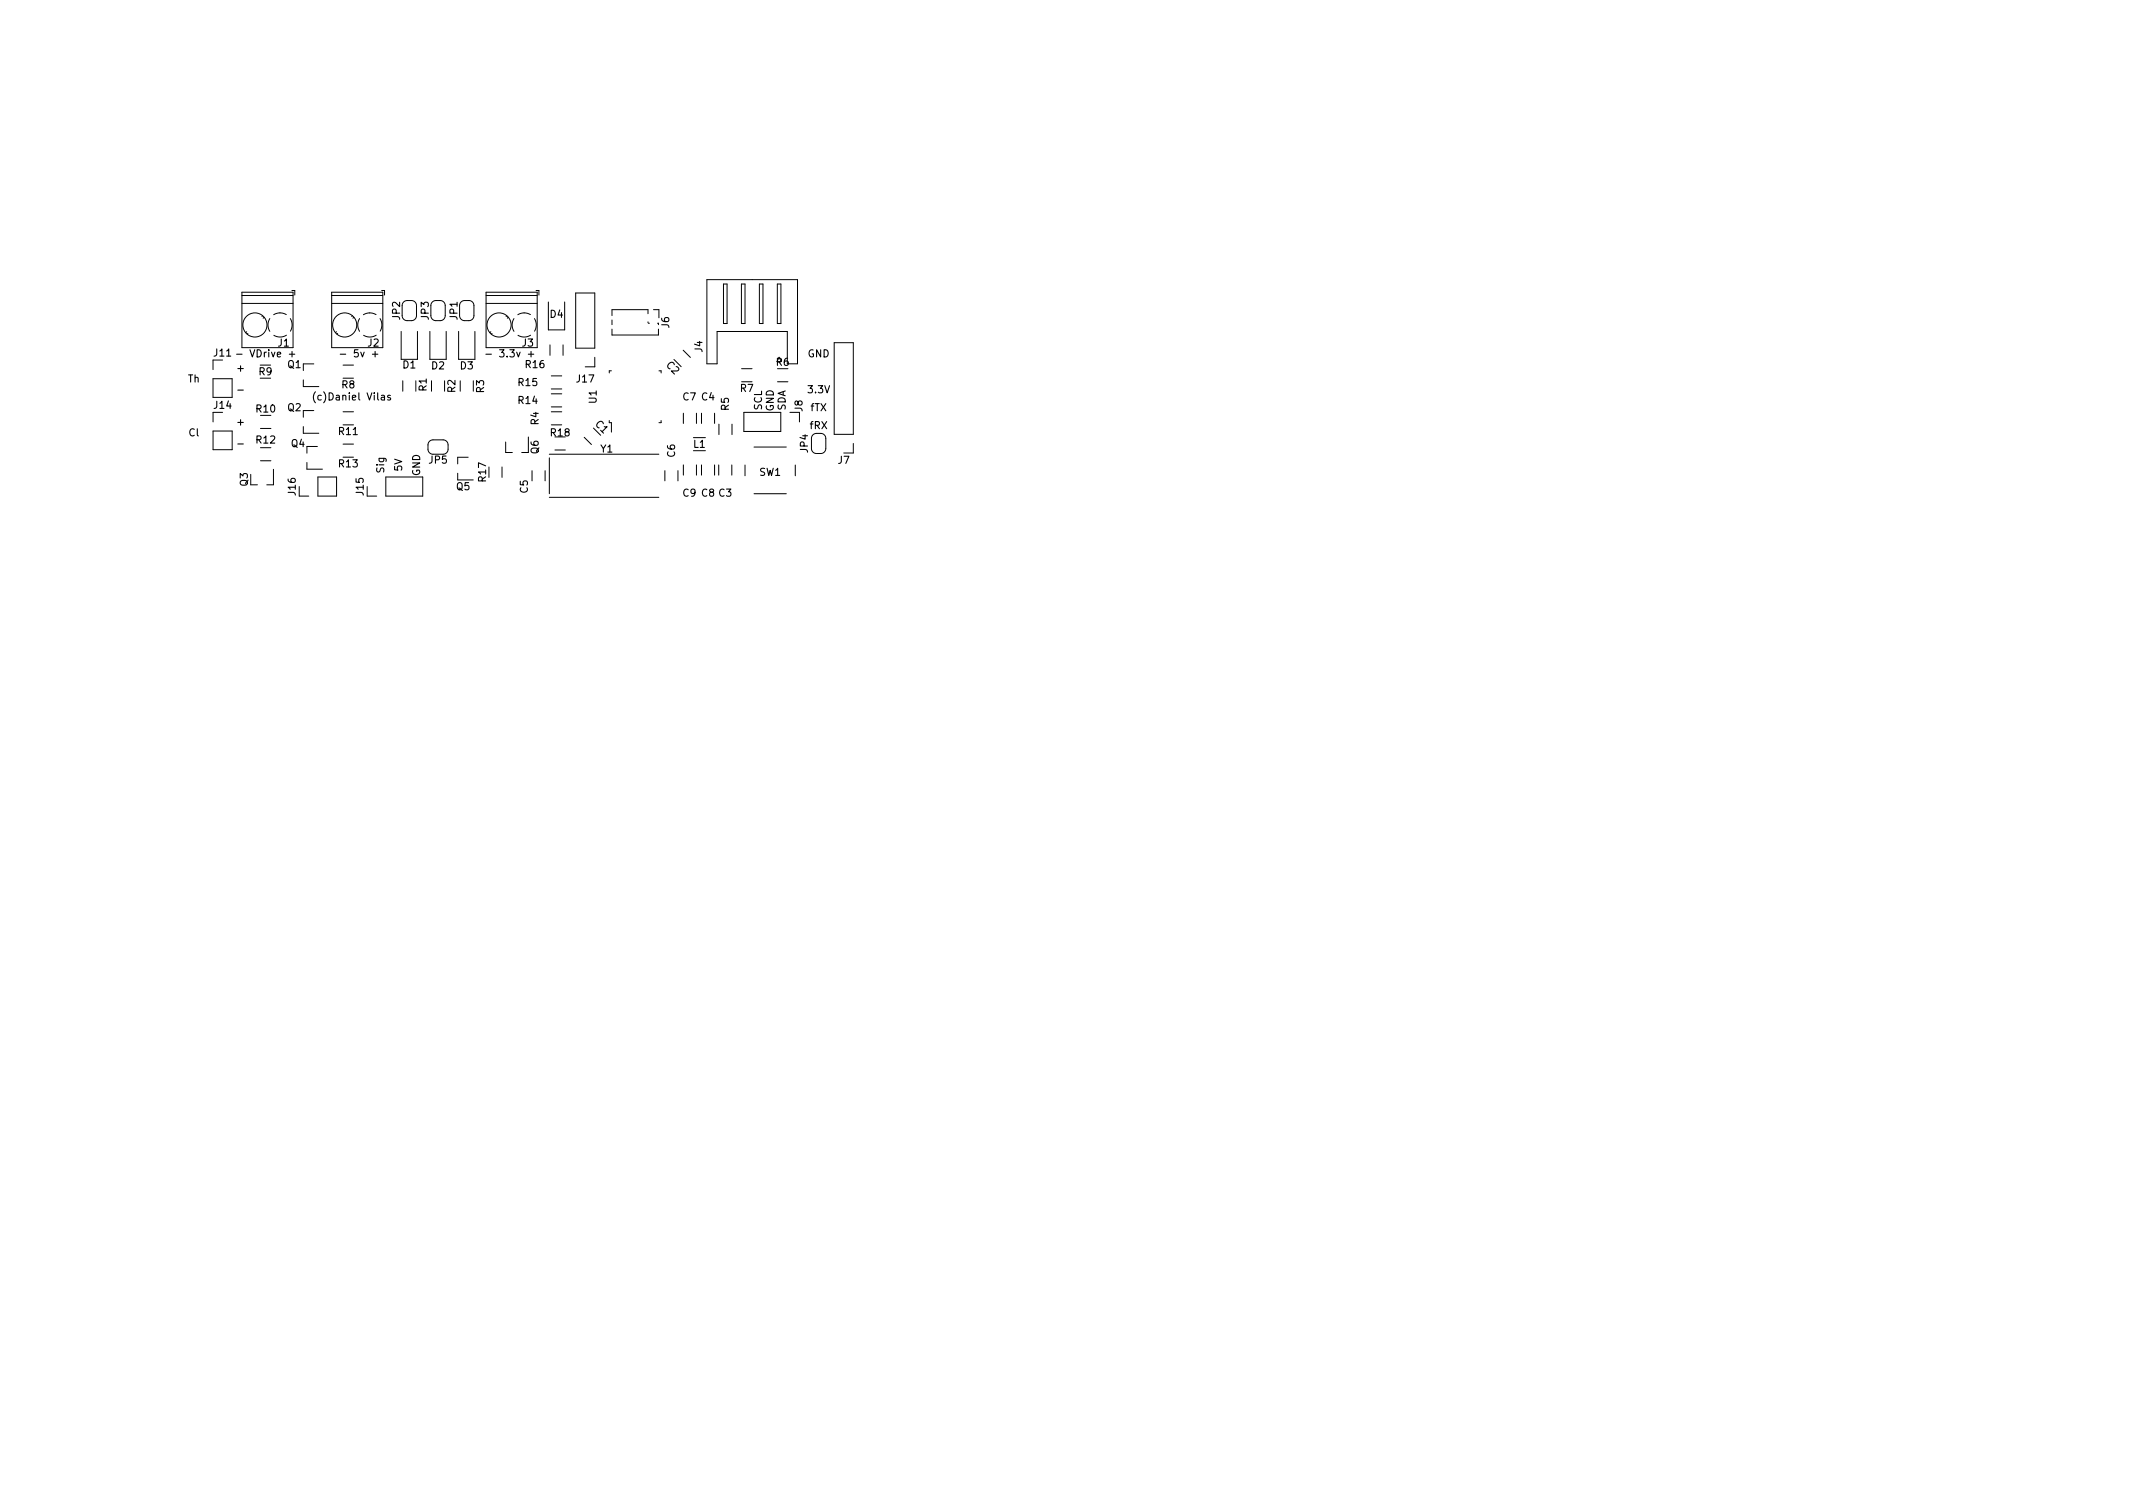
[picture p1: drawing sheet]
<svg xmlns="http://www.w3.org/2000/svg" width="297mm" height="210mm" viewBox="0 0 297 210" stroke-linecap="round" stroke-linejoin="round" font-family="sans-serif">
<defs><g id="words">
<g font-size="1.4">
<text x="55.7" y="44.5" transform="rotate(-90 55.7 44.5)">JP2</text>
<text x="59.7" y="44.5" transform="rotate(-90 59.7 44.5)">JP3</text>
<text x="63.7" y="44.5" transform="rotate(-90 63.7 44.5)">JP1</text>
<text x="76.6" y="44.2">D4</text>
<text x="93.2" y="45.7" transform="rotate(-90 93.2 45.7)">J6</text>
<text x="26.1" y="53.2">Th</text>
<text x="29.8" y="49.6">J11</text>
<text x="33.1" y="51.7">+</text>
<text x="33.8" y="49.7">- VDrive +</text>
<text x="36.1" y="52.2">R9</text>
<text x="38.7" y="48.2">J1</text>
<text x="40.1" y="51.2">Q1</text>
<text x="51.2" y="48.2">J2</text>
<text x="56.1" y="51.3">D1</text>
<text x="60.1" y="51.4">D2</text>
<text x="64.1" y="51.4">D3</text>
<text x="68.6" y="49.7">- 3.3v +</text>
<text x="72.2" y="53.7">R15</text>
<text x="72.7" y="48.2">J3</text>
<text x="73.2" y="51.2">R16</text>
<text x="80.3" y="53.2">J17</text>
<text x="92.7" y="50.9" transform="rotate(45 92.7 50.9)">C2</text>
<text x="97.8" y="49" transform="rotate(-90 97.8 49)">J4</text>
<text x="108.1" y="50.9">R6</text>
<text x="112.5" y="49.7">GND</text>
<text x="29.8" y="56.9">J14</text>
<text x="33.1" y="59.2">+</text>
<text x="33.3" y="54.7">-</text>
<text x="35.7" y="57.4">R10</text>
<text x="40.1" y="57.2">Q2</text>
<text x="44.2" y="55.7">(c)Daniel Vilas</text>
<text x="47.6" y="54.1">R8</text>
<text x="59.4" y="54.4" transform="rotate(-90 59.4 54.4)">R1</text>
<text x="63.4" y="54.6" transform="rotate(-90 63.4 54.6)">R2</text>
<text x="67.4" y="54.7" transform="rotate(-90 67.4 54.7)">R3</text>
<text x="72.2" y="56.2">R14</text>
<text x="75" y="59.1" transform="rotate(-90 75 59.1)">R4</text>
<text x="82.8" y="59.2" transform="rotate(45 82.8 59.2)">C1</text>
<text x="83.1" y="56.1" transform="rotate(-90 83.1 56.1)">U1</text>
<text x="95.1" y="55.7">C7 C4</text>
<text x="101.5" y="57.1" transform="rotate(-90 101.5 57.1)">R5</text>
<text x="103.1" y="54.6">R7</text>
<text x="106.1" y="57.1" transform="rotate(-90 106.1 57.1)">SCL</text>
<text x="107.8" y="57.3" transform="rotate(-90 107.8 57.3)">GND</text>
<text x="109.4" y="57.2" transform="rotate(-90 109.4 57.2)">SDA</text>
<text x="111.8" y="57.3" transform="rotate(-90 111.8 57.3)">J8</text>
<text x="112.6" y="54.7">3.3V</text>
<text x="112.8" y="59.7">fRX</text>
<text x="112.9" y="57.2">fTX</text>
<text x="26.3" y="60.7">Cl</text>
<text x="33.3" y="62.2">-</text>
<text x="35.7" y="61.7">R12</text>
<text x="40.6" y="62.2">Q4</text>
<text x="47.2" y="65.1">R13</text>
<text x="47.2" y="60.6">R11</text>
<text x="53.5" y="65.8" transform="rotate(-90 53.5 65.8)">Sig</text>
<text x="56" y="65.6" transform="rotate(-90 56 65.6)">5V</text>
<text x="59.8" y="64.5">JP5</text>
<text x="75" y="63.2" transform="rotate(-90 75 63.2)">Q6</text>
<text x="76.7" y="60.7">R18</text>
<text x="83.6" y="63">Y1</text>
<text x="94" y="63.6" transform="rotate(-90 94 63.6)">C6</text>
<text x="96.6" y="62.3">L1</text>
<text x="112.5" y="63" transform="rotate(-90 112.5 63)">JP4</text>
<text x="116.7" y="64.6">J7</text>
<text x="34.5" y="67.7" transform="rotate(-90 34.5 67.7)">Q3</text>
<text x="41.2" y="68.9" transform="rotate(-90 41.2 68.9)">J16</text>
<text x="50.6" y="68.9" transform="rotate(-90 50.6 68.9)">J15</text>
<text x="58.5" y="66.3" transform="rotate(-90 58.5 66.3)">GND</text>
<text x="63.6" y="68.2">Q5</text>
<text x="67.7" y="67" transform="rotate(-90 67.7 67)">R17</text>
<text x="73.5" y="68.6" transform="rotate(-90 73.5 68.6)">C5</text>
<text x="95.1" y="69.1">C9 C8 C3</text>
<text x="105.7" y="66.2">SW1</text>
</g>
</g></defs>
<g fill="none" stroke="#000" stroke-width=".15">
<path d="M33 49.3h.7M40.3 49.3h.7M40.7 48.9v.8M43.9 54.6a1.15 1.15 0 0 0 0 1.5M47.4 49.3h.7M49.9 48.7h-.5l-.1 .5 .2-.1h.3l.1 .2v.3l-.2 .1-.4-.1M50.2 49l.3 .7 .2-.7M51.9 49.3h.7M52.2 48.9v.8M54.4 55.1l-.3-.1-.1 .2v.1l.4 .1v.3h-.4M67.7 49.3h.7M73.6 49.3h.7"/>
<path d="M74 48.9v.8"/>
</g>
<g fill="none" stroke="#000" stroke-width=".14">
<path d="M98.4 38.9h12.7v11.8h-1.5v-4.5h-9.7v4.5h-1.5zM100.8 39.5h.4v5.5h-.4zM103.2 39.5h.6v5.5h-.6zM105.8 39.5h.4v5.5h-.4zM108.2 39.5h.6v5.5h-.6zM29.7 50.1v1.4M29.7 52.7h2.6v2.6h-2.6zM29.7 57.4v1.3M33.7 40.7h7.1v7.7h-7.1zM33.7 42.2h7.1M33.7 41.1h7.1M34.4 46.2l-.2 .1"/>
<path d="M34.5 46.4l-.1 .1M36.3 59.7h1.4M36.6 44l-.1 .1M36.8 44.2l-.2 .1M37.6 44.4l-.3 .8 .1 .4 .2 .5M39 43.6l.9 .2M39 43.6l-.9 .2M39.9 46.7l-.9 .2-.9-.2M40.4 44.4l.3 .9-.3 .8M40.6 40.4h.4v.7M42.2 52.9v.9h2.2M42.2 59.4v.9h2.2"/>
<path d="M43.7 50.7h-1.5v.9M43.7 57.2h-1.5v.9M46.2 40.7h7.1v7.7h-7.1zM46.2 42.2h7.1M46.2 41.1h7.1M46.9 46.2l-.2 .1M47 46.4l-.1 .1M47.8 57.3h1.4M47.8 50.8h1.4M49.1 44l-.1 .1M49.3 44.2l-.2 .1M50.1 44.4l-.3 .8 .1 .4 .2 .5"/>
<path d="M51.5 43.6l.9 .2M51.5 43.6l-.9 .2M52.4 46.7l-.9 .2-.9-.2M52.9 44.4l.3 .9-.3 .8M53.2 40.4h.4v.7M55.9 46.1v3.9h2.2v-3.9M56 42.5a.7 .7 0 0 1 .7-.7h.6a.7 .7 0 0 1 .7 .7v1.4a.7 .7 0 0 1-.7 .7h-.6a.7 .7 0 0 1-.7-.7M56.1 53v1.5M57.9 53v1.5M59.9 46.1v3.9h2.2v-3.9M60 42.5a.7 .7 0 0 1 .7-.7h.6a.7 .7 0 0 1 .7 .7v1.4a.7 .7 0 0 1-.7 .7h-.6a.7 .7 0 0 1-.7-.7M60.1 53v1.5"/>
<path d="M61.9 53v1.5M63.9 46.1v3.9h2.2v-3.9M64 42.5a.7 .7 0 0 1 .7-.7h.6a.7 .7 0 0 1 .7 .7v1.4a.7 .7 0 0 1-.7 .7h-.6a.7 .7 0 0 1-.7-.7M64.1 53v1.5M65.9 53v1.5M67.7 40.7h7.1v7.7h-7.1zM67.7 42.2h7.1M67.7 41.1h7.1M68.4 46.2l-.2 .1M68.5 46.4l-.1 .1M70.6 44l-.1 .1M70.8 44.2l-.2 .1"/>
<path d="M71.6 44.4l-.3 .8 .1 .4 .2 .5M73 43.6l.9 .2M73 43.6l-.9 .2M73.9 46.7l-.9 .2-.9-.2M74.4 44.4l.3 .9-.3 .8M74.7 40.4h.3v.7M76.4 42v3.9h2.2v-3.9M76.6 48v1.5M76.8 52.3h1.4M76.8 54.2h1.4M76.8 54.8h1.4M76.8 56.7h1.4"/>
<path d="M76.8 57.3h1.4M76.8 59.2h1.4M78.4 48v1.5M80.2 40.8h2.6v7.7h-2.6zM82.8 49.7v1.4h-1.3M84.8 58.9h.3v1.3M85.1 51.6h-.3v.3M85.2 44.6v.6M85.2 45.8v.8h6.5v-.8M90.2 43.7v-.6h-5v.8M90.2 44.8v.2M90.3 45h.1"/>
<path d="M91 43.1h.8v1.1M91.6 45h.1v.2M91.8 51.6h.3v.3M92.1 58.6v.3h-.3M95.1 48.8l1 1M95.2 57.5v1.5M97 57.5v1.5M97.7 57.5v1.5M99.5 57.5v1.5M100.1 59.1v1.4M101.9 59.1v1.4M103.3 51.3h1.4"/>
<path d="M103.6 57.4h5.1v2.7h-5.1zM108.3 53.2h1.4M110 57.4h1.3v1.3M116.2 47.7h2.6v12.8h-2.6zM29.7 60h2.6v2.6h-2.6zM34.9 67.5h1M36.3 64.2h1.4M36.3 62.3h1.4M38.1 65.3v2.2h-.9M41.7 69.1h1.3M42.7 64.4v.9h2.2M44.2 62.2h-1.5v.9"/>
<path d="M44.3 66.4h2.6v2.7h-2.6zM47.8 61.8h1.4M51.1 69.1h1.4M53.7 66.4h5.2v2.7h-5.2zM60.3 63.2a.7 .7 0 0 1-.7-.7v-.6a.7 .7 0 0 1 .7-.7h1.4a.7 .7 0 0 1 .7 .7v.6a.7 .7 0 0 1-.7 .7M63.7 65.9v.9h2.2M65.2 63.7h-1.5v.9M69.9 65v1.5M70.4 61.5v1.5h1M73.6 60.8v2.2h-.9M74.1 65.5v1.5M75.9 65.5v1.5"/>
<path d="M76.5 63.7v5M76.5 69.2h15.2M76.5 63.2h15.2M77.3 62.7h1.4M81.4 60.9l1 1M92.6 65.5v1.5M94.4 65.5v1.5M95.2 64.7v1.5M97 64.7v1.5M97.7 64.7v1.5M99.5 64.7v1.5M100.1 64.7v1.5"/>
<path d="M101.9 64.7v1.5M103.8 64.7v1.5M105 68.7h4.5M105 62.2h4.5M110.8 64.7v1.5M113 61a.7 .7 0 0 1 .7-.7h.6a.7 .7 0 0 1 .7 .7v1.4a.7 .7 0 0 1-.7 .7h-.6a.7 .7 0 0 1-.7-.7M118.8 61.7v1.4h-1.3"/>
<circle cx="35.5" cy="45.2" r="1.68"/>
<circle cx="48" cy="45.2" r="1.68"/>
<circle cx="69.5" cy="45.2" r="1.68"/>
</g>
<use href="#words"/>
</svg>
